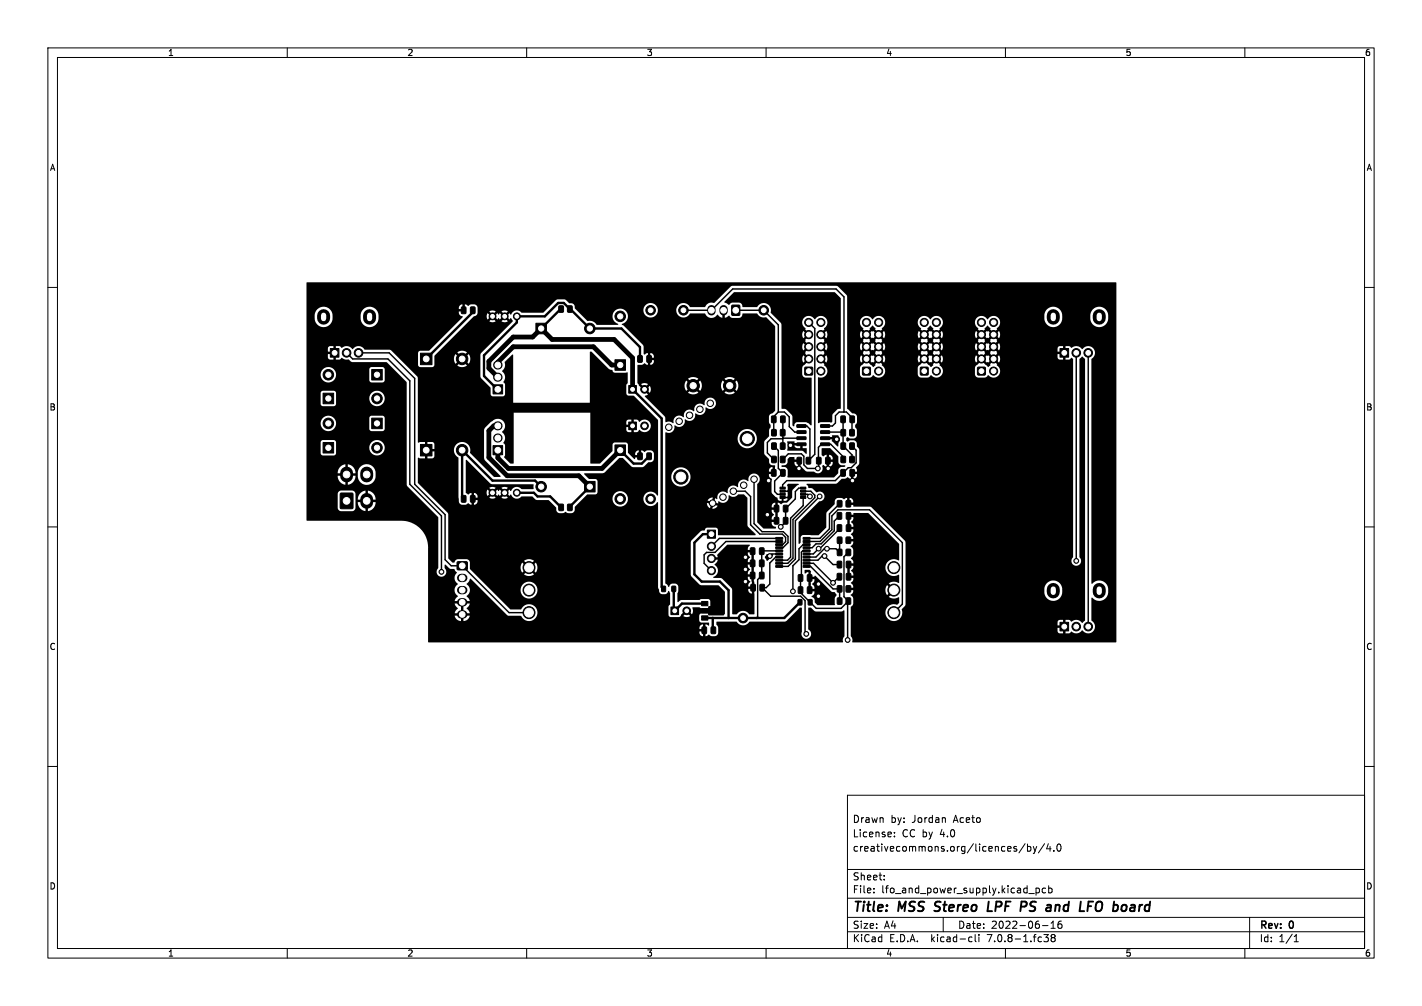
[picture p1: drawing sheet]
<svg xmlns="http://www.w3.org/2000/svg" width="297mm" height="210mm" viewBox="0 0 297 210" stroke-linecap="round" stroke-linejoin="round" font-family="sans-serif">
<defs><g id="words">
<g font-size="2.8">
<text x="178" y="190.9">Title:</text>
<text x="187.7" y="190.9">MSS</text>
<text x="196.1" y="190.9">Stereo</text>
<text x="207.9" y="190.9">LPF</text>
<text x="215.6" y="190.9">PS</text>
<text x="221.8" y="190.9">and</text>
<text x="229.6" y="190.9">LFO</text>
<text x="237.3" y="190.9">board</text>
</g>
<g font-size="2.1">
<text x="178" y="172">Drawn</text>
<text x="186" y="172">by:</text>
<text x="190.5" y="172">Jordan</text>
<text x="199.3" y="172">Aceto</text>
<text x="178" y="178">creativecommons.org/licences/by/4.0</text>
<text x="178" y="175">License:</text>
<text x="188.4" y="175">CC by</text>
<text x="196.5" y="175">4.0</text>
<text x="178" y="184">Sheet:</text>
<text x="178" y="186.7">File:</text>
<text x="184.1" y="186.7">lfo_and_power_supply.kicad_pcb</text>
<text x="178" y="196.9">KiCad</text>
<text x="178" y="194.1">Size:</text>
<text x="184.7" y="194.1">A4</text>
<text x="185.7" y="196.9">E.D.A.</text>
<text x="194.6" y="196.9">kicad-cli</text>
<text x="200" y="194.1">Date:</text>
<text x="206.5" y="196.9">7.0.8-1.fc38</text>
<text x="207" y="194.1">2022-06-16</text>
<text x="263" y="194.3">Rev:</text>
<text x="263" y="196.9">Id:</text>
<text x="267.1" y="196.9">1/1</text>
<text x="269.4" y="194.3">0</text>
</g>
<g font-size="1.8">
<text x="35" y="11.9">1</text>
<text x="85" y="11.9">2</text>
<text x="135" y="11.9">3</text>
<text x="185" y="11.9">4</text>
<text x="235" y="11.9">5</text>
<text x="285" y="11.9">6</text>
<text x="10.3" y="35.9">A</text>
<text x="285.4" y="35.9">A</text>
<text x="10.3" y="85.9">B</text>
<text x="285.3" y="85.9">B</text>
<text x="10.3" y="135.9">C</text>
<text x="285.3" y="135.9">C</text>
<text x="10.3" y="185.9">D</text>
<text x="285.3" y="185.9">D</text>
<text x="35" y="199.9">1</text>
<text x="85" y="199.9">2</text>
<text x="135" y="199.9">3</text>
<text x="185" y="199.9">4</text>
<text x="235" y="199.9">5</text>
<text x="285" y="199.9">6</text>
</g>
</g></defs>
<g fill="none" stroke="#000" stroke-width=".21">
<path d="M10 10h277v190h-277zM12 12h273v186h-273zM60 10v2M110 10v2M160 10v2M210 10v2M260 10v2M10 60h2M285 60h2M10 110h2M285 110h2M10 160h2"/>
<path d="M285 160h2M177 166h108v32h-108zM186.8 174.6v.1M186.8 173.8v.1M214.1 176.1l-1.3 2M214.6 176.2v1.5M214.6 176.8l.4-.1 .3 .3-.1 .6h-.6M215.8 176.7l.4 1M216.2 177.7l-.4 .5M216.5 176.7l-.3 1M218.2 176.1l-1.3 2M219 176.1l-.4 1.1h.9"/>
<path d="M219.3 176.7v1M220.1 177.6v.1M221 176.3l.1-.1a.8 .8 0 0 1 .5 .7 .8 .8 0 0 1-.5 .8 1 1 0 0 1-.1-1.4zM60 198v2M110 198v2M160 198v2M177 194.5h108M177 191.5h108M177 187.5h108M177 181.5h108M182.5 186.3v.1M182.5 185.5v.1"/>
<path d="M184.7 183.6v.1M184.7 182.8v.1M197 191.5v3M202.6 195.6l.4 .1M203 196.5l-.4 .1M203.7 195.1v1.3l.2 .2M204.5 195.1v.1M204.5 195.6v1M210 198v2M214.9 186.5h1.1M216.4 185.4v1.5M216.4 185.5l.4-.1 .3 .3-.1 .6h-.6"/>
<path d="M217.7 193.2h1.2M218 195.1h1l-.5 .6 .4 .1v.7l-.2 .1-.6-.1M218.4 185.5l-.4-.1-.3 .3 .1 .6h.6M219 185.5l.5-.1 .2 .3-.1 .6h-.6M219 184.9v1.5M219.5 193.8h.9M219.5 192.7l.5-.4v1.5M219.8 195.7l-.3 .3 .1 .5 .2 .1h.3l.3-.3-.1-.4-.2-.2M219.8 195.7l-.3-.2 .3-.4h.3l.3 .3-.3 .3M219.8 195.7h.3M221.7 192.3l-.5 .1a1.01 1.01 0 0 0 0 1.4l.5-.1 .1-.5-.3-.3h-.3l-.2 .3M260 198v2"/>
<path d="M261 191.5v6.5M270.3 196.6h.9M270.3 195.5l.4-.4v1.5"/>
</g>
<path d="M195.1 190.1l.3 .1M195.4 188.4v.6M206.5 188.2l-.2 2h.9M220.5 188.9l-.2 1.3M221.1 188.9l-.6 .2M227.4 188.2h.9M236.1 190.1l.6 .1M236.8 188.9l-.6 .1M236.8 189.4l-.7 .1" fill="none" stroke="#000" stroke-width=".4"/>
<g fill="#000" stroke="#000" stroke-width=".21">
<path d="M69 72.8h1.8v1.8h-1.8zM77.6 77.1h2.2v2.2h-2.2zM87.8 73.7h2.4v2.4h-2.4zM96.4 64.1l.7-.1 .2 .2v1l-.1 .3h-.6l-.2-.2zM98.3 64.1l.7-.1 .2 .2v1l-.1 .3h-.6l-.2-.2zM111.9 67.5h2.2v2.2h-2.2zM116.8 63.9l.7-.1 .2 .2v1l-.1 .2h-.7l-.2-.1zM118.6 63.9l.7-.1 .2 .2v1l-.1 .2h-.6l-.3-.1zM128.4 75.1h2.2v2.2h-2.2zM133.2 74.3l.7-.1 .3 .2v1l-.2 .2-.6 .1-.2-.2zM135.1 74.3l.7-.1 .3 .2v1l-.2 .2-.6 .1-.2-.2zM152.9 63.7h1.6v2.1h-1.6z"/>
<path d="M168.1 76.7h1.6v1.5h-1.6zM180.2 76.7h1.6v1.5h-1.6zM192.3 76.7h1.5v1.5h-1.5zM204.2 76.7h1.6v1.5h-1.6zM221.4 72.8h1.8v1.8h-1.8zM67.5 92.4h2.2v2.2h-2.2zM67.5 82.1h2.2v2.2h-2.2zM77.6 87.3h2.2v2.2h-2.2zM87.8 92.8h2.4v2.4h-2.4zM103 80.3h2v1.9h-2zM103 93h2v1.9h-2zM128.4 92.9h2.2v2.2h-2.2z"/>
<path d="M131.3 88.1h1.6v1.6h-1.6zM131.3 80.5h1.6v1.6h-1.6zM133.2 94.6l.7-.1 .3 .2v1l-.2 .3h-.6l-.2-.2zM135.1 94.6l.7-.1 .3 .2v1l-.2 .3h-.6l-.2-.2zM161.2 92.5l.7-.1 .2 .2 .1 1-.2 .2h-.6l-.2-.1zM161.2 98.1l.7-.1 .2 .1v1.1l-.1 .2h-.6l-.3-.1zM161.2 86.9l.7-.1 .2 .2v1l-.1 .2-.6 .1-.3-.2zM161.2 89.7l.7-.1 .2 .2 .1 1-.2 .2h-.6l-.2-.1zM161.2 95.3l.7-.1 .2 .2 .1 1-.2 .2h-.6l-.2-.1zM163 92.5l.7-.1 .3 .2v1l-.2 .2h-.6l-.2-.1zM163 89.7l.7-.1 .3 .2v1l-.2 .2h-.6l-.2-.1zM163 95.3l.7-.1 .3 .2v1l-.2 .2h-.6l-.2-.1z"/>
<path d="M163.1 98.1l.7-.1 .2 .1v1.1l-.1 .2h-.6l-.3-.1zM163.1 86.9l.7-.1 .2 .2v1l-.1 .2-.6 .1-.3-.2zM166.5 95.5l.7-.1 .2 .2v1l-.1 .3h-.6l-.2-.2zM166.5 92.5h1.8l.1 .5h-1.9zM166.5 91.2h1.8l.1 .5-1.9 .1zM166.5 89.9h1.8l.1 .5-1.9 .1zM166.5 88.7l1.8-.1 .1 .5-1.9 .1zM168.4 95.5l.7-.1 .2 .2v1l-.1 .3h-.6l-.2-.2zM170.6 95.5l.7-.1 .2 .2v1l-.1 .3h-.6l-.3-.2zM171.4 88.7l1.8-.1 .1 .5-1.8 .1zM171.4 89.9h1.8l.1 .5-1.8 .1zM171.4 91.2h1.8l.1 .5-1.8 .1z"/>
<path d="M171.4 92.5h1.8l.1 .5h-1.8zM172.5 95.5l.7-.1 .2 .2v1l-.1 .3h-.6l-.3-.2zM175.7 86.9l.6-.1 .3 .2v1l-.2 .2-.6 .1-.2-.2zM175.7 98.1l.6-.1 .3 .1v1.1l-.2 .2h-.6l-.2-.1zM175.7 95.3l.7-.1 .2 .2v1l-.1 .2h-.6l-.3-.1zM175.7 89.7l.7-.1 .2 .2v1l-.1 .2h-.6l-.3-.1zM175.7 92.5l.7-.1 .2 .2v1l-.1 .2h-.6l-.3-.1zM177.5 95.3l.7-.1 .2 .2 .1 1-.2 .2h-.6l-.2-.1zM177.5 89.7l.7-.1 .2 .2 .1 1-.2 .2h-.6l-.2-.1zM177.6 86.9l.6-.1 .3 .2v1l-.2 .2-.6 .1-.2-.2zM177.6 98.1l.6-.1 .3 .1v1.1l-.2 .2h-.6l-.2-.1zM177.5 92.5l.7-.1 .2 .2 .1 1-.2 .2h-.6l-.2-.1z"/>
<path d="M71.1 103h2.6v3.1h-2.6zM96.4 103.5l.7-.1 .2 .2v1l-.1 .2-.6 .1-.2-.2zM95.5 117.3h2.1v1.6h-2.1zM98.3 103.5l.7-.1 .2 .2v1l-.1 .2-.6 .1-.2-.2zM116.8 105.3l.7-.1 .2 .2v1l-.1 .2h-.7l-.2-.1zM118.6 105.3l.7-.1 .2 .2v1l-.1 .2h-.6l-.3-.1zM122.1 100.5h2.2v2.2h-2.2zM147.7 110.7h1.7v1.7h-1.7zM156.8 117l.6-.1 .3 .1v1.1l-.2 .2h-.6l-.2-.1zM156.8 114.4l.6-.1 .3 .2v1l-.2 .3h-.6l-.2-.2zM158.7 117l.6-.1 .3 .1v1.1l-.2 .2h-.6l-.2-.1zM158.7 114.4l.6-.1 .3 .2v1l-.2 .3h-.6l-.2-.2z"/>
<path d="M161.8 105.5l.6-.1 .3 .2v1l-.2 .3h-.6l-.2-.2zM161.8 108.1l.6-.1 .3 .1v1.1l-.2 .2h-.6l-.2-.1zM162 118.1l1.4-.1 .1 .4h-1.4zM162 117.4h1.4l.1 .3-1.4 .1zM162 116.8l1.4-.1 .1 .4h-1.4zM162 116.1h1.4l.1 .3-1.4 .1zM162 115.5l1.4-.1 .1 .4h-1.4zM162 114.8h1.4l.1 .3-1.4 .1zM162 114.2l1.4-.1 .1 .4h-1.4zM162 113.5h1.4l.1 .3-1.4 .1zM162 112.9l1.4-.1 .1 .4h-1.4zM162 112.2h1.4l.1 .3-1.4 .1z"/>
<path d="M162.9 103.6h1.1v.4h-1.1zM162.9 103h1.1v.4h-1.1zM162.9 102.3h1.1v.4h-1.1zM162.9 101.7h1.1v.4h-1.1zM163.7 105.5l.6-.1 .3 .2v1l-.2 .3h-.6l-.2-.2zM163.7 108.1l.6-.1 .3 .1v1.1l-.2 .2h-.6l-.2-.1zM167.2 101.7h1.1v.4h-1.1zM167.2 102.3h1.1v.4h-1.1zM167.2 103h1.1v.4h-1.1zM167.2 103.6h1.1v.4h-1.1zM167.8 112.2h1.3l.1 .3-1.4 .1zM167.8 112.9l1.3-.1 .1 .4h-1.4z"/>
<path d="M167.8 113.5h1.3l.1 .3-1.4 .1zM167.8 114.2l1.3-.1 .1 .4h-1.4zM167.8 114.8h1.3l.1 .3-1.4 .1zM167.8 115.5l1.3-.1 .1 .4h-1.4zM167.8 116.1h1.3l.1 .3-1.4 .1zM167.8 116.8l1.3-.1 .1 .4h-1.4zM167.8 117.4h1.3l.1 .3-1.4 .1zM167.8 118.1l1.3-.1 .1 .4h-1.4zM174.9 109.6l.7-.1 .2 .2v1l-.1 .2-.6 .1-.3-.2zM174.9 117.2l.7-.1 .2 .2v1l-.1 .3h-.6l-.3-.2zM174.9 107h.7l.2 .1v1.1l-.1 .2h-.6l-.3-.1zM174.9 119.7h.7l.2 .1v1.1l-.1 .2h-.6l-.3-.1z"/>
<path d="M174.9 112.1h.7l.3 .1v1l-.2 .3h-.6l-.2-.2zM174.9 104.5h.7l.3 .1v1l-.2 .2-.6 .1-.2-.2zM174.9 114.7l.7-.1 .3 .2v1l-.2 .2h-.6l-.2-.1zM176.7 112.1h.8l.2 .1v1l-.2 .3h-.6l-.2-.2zM176.7 104.5h.8l.2 .1v1l-.2 .2-.6 .1-.2-.2zM176.8 109.6l.7-.1 .2 .2v1l-.1 .2-.6 .1-.3-.2zM176.8 117.2l.7-.1 .2 .2v1l-.1 .3h-.6l-.3-.2zM176.8 107h.7l.2 .1v1.1l-.1 .2h-.6l-.3-.1zM176.8 119.7h.7l.2 .1v1.1l-.1 .2h-.6l-.3-.1zM176.7 114.7l.8-.1 .2 .2v1l-.2 .2h-.6l-.2-.1zM138.2 122.4l.6-.1 .2 .2v.8l-.1 .2-.7-.1zM140.1 126.7h1.6v1.6h-1.6z"/>
<path d="M140.4 122.4l.5-.1 .2 .2 .1 .8-.2 .2-.7-.1zM146.5 128.6h1.3v.9h-1.3zM146.5 125.6h1.3v.9h-1.3zM146.7 130.9l.6-.1 .3 .2v1l-.2 .3h-.6l-.2-.2zM148.6 130.9l.6-.1 .3 .2v1l-.2 .3h-.6l-.2-.2zM146.5 127.1h1.5v-.5h3.1v1.8h-3.1v-.4h-1.5zM156.8 119.5l.6-.1 .3 .2v1l-.2 .2-.6 .1-.2-.2zM156.9 122h.6l.3 .1v1.1l-.2 .2h-.6l-.2-.1zM158.7 119.5l.6-.1 .3 .2v1l-.2 .2-.6 .1-.2-.2zM158.8 122h.6l.3 .1v1.1l-.2 .2h-.6l-.2-.1zM166.7 125.2l.6-.1 .2 .2v.8l-.1 .2-.7-.1zM166.8 122.5h.6l.3 .1v1.1l-.2 .2h-.6l-.2-.1z"/>
<path d="M166.8 120l.6-.1 .3 .2v1l-.2 .3h-.6l-.2-.2zM168.7 122.5h.6l.3 .1v1.1l-.2 .2h-.6l-.2-.1zM168.7 120l.6-.1 .3 .2v1l-.2 .3h-.6l-.2-.2zM168.8 125.2l.6-.1 .2 .2v.8l-.1 .2-.7-.1zM174.9 122.3l.7-.1 .3 .2v1l-.2 .2h-.6l-.2-.1zM174.9 124.8h.7l.3 .1v1l-.2 .3h-.6l-.2-.2zM176.7 122.3l.8-.1 .2 .2v1l-.2 .2h-.6l-.2-.1zM176.7 124.8h.8l.2 .1v1l-.2 .3h-.6l-.2-.2zM221.4 129.9h1.8v1.8h-1.8z"/>
<circle cx="68.6" cy="78.2" r="1.1"/>
<circle cx="72.4" cy="73.7" r=".9"/>
<circle cx="74.9" cy="73.7" r=".9"/>
<circle cx="96.5" cy="74.9" r="1.2"/>
<circle cx="102.9" cy="66" r=".72"/>
<circle cx="105.4" cy="66" r=".72"/>
<circle cx="107.9" cy="66" r=".72"/>
<circle cx="123.2" cy="68.6" r="1.1"/>
<circle cx="129.5" cy="66" r="1.1"/>
<circle cx="135.9" cy="64.8" r="1"/>
<circle cx="142.7" cy="64.8" r="1"/>
<circle cx="159.5" cy="64.8" r="1"/>
<circle cx="168.9" cy="72.4" r=".85"/>
<circle cx="168.9" cy="69.8" r=".85"/>
<circle cx="168.9" cy="74.9" r=".85"/>
<circle cx="168.9" cy="67.3" r=".85"/>
<circle cx="171.4" cy="72.4" r=".85"/>
<circle cx="171.4" cy="69.8" r=".85"/>
<circle cx="171.4" cy="77.5" r=".85"/>
<circle cx="171.4" cy="67.3" r=".85"/>
<circle cx="171.4" cy="74.9" r=".85"/>
<circle cx="181" cy="69.8" r=".85"/>
<circle cx="181" cy="72.4" r=".85"/>
<circle cx="181" cy="74.9" r=".85"/>
<circle cx="181" cy="67.3" r=".85"/>
<circle cx="183.5" cy="74.9" r=".85"/>
<circle cx="183.5" cy="69.8" r=".85"/>
<circle cx="183.5" cy="67.3" r=".85"/>
<circle cx="183.5" cy="77.5" r=".85"/>
<circle cx="183.5" cy="72.4" r=".85"/>
<circle cx="193" cy="67.3" r=".85"/>
<circle cx="193" cy="74.9" r=".85"/>
<circle cx="193" cy="72.4" r=".85"/>
<circle cx="193" cy="69.8" r=".85"/>
<circle cx="195.6" cy="72.4" r=".85"/>
<circle cx="195.6" cy="69.8" r=".85"/>
<circle cx="195.6" cy="74.9" r=".85"/>
<circle cx="195.6" cy="67.3" r=".85"/>
<circle cx="195.6" cy="77.5" r=".85"/>
<circle cx="205" cy="72.4" r=".85"/>
<circle cx="205" cy="69.8" r=".85"/>
<circle cx="205" cy="74.9" r=".85"/>
<circle cx="205" cy="67.3" r=".85"/>
<circle cx="207.5" cy="72.4" r=".85"/>
<circle cx="207.5" cy="69.8" r=".85"/>
<circle cx="207.5" cy="77.5" r=".85"/>
<circle cx="207.5" cy="74.9" r=".85"/>
<circle cx="207.5" cy="67.3" r=".85"/>
<circle cx="224.8" cy="73.7" r=".9"/>
<circle cx="227.3" cy="73.7" r=".9"/>
<circle cx="68.6" cy="88.4" r="1.1"/>
<circle cx="78.7" cy="83.2" r="1.1"/>
<circle cx="78.7" cy="93.5" r="1.1"/>
<circle cx="96.5" cy="94" r="1.2"/>
<circle cx="134.6" cy="88.9" r=".8"/>
<circle cx="134.6" cy="81.3" r=".8"/>
<circle cx="139.7" cy="89.2" r=".67"/>
<circle cx="141.8" cy="87.9" r=".67"/>
<circle cx="142.2" cy="99.6" r="1.5"/>
<circle cx="144" cy="86.7" r=".67"/>
<circle cx="144.8" cy="80.5" r="1.3"/>
<circle cx="146.2" cy="85.4" r=".67"/>
<circle cx="148.3" cy="84.2" r=".67"/>
<circle cx="152.4" cy="80.5" r="1.3"/>
<circle cx="156.1" cy="91.6" r="1.5"/>
<circle cx="165.1" cy="93" r=".5"/>
<circle cx="166.9" cy="97.8" r=".5"/>
<circle cx="170.8" cy="97.8" r=".5"/>
<circle cx="173" cy="97.8" r=".5"/>
<circle cx="174.8" cy="91.7" r=".5"/>
<circle cx="92.2" cy="119.4" r=".5"/>
<circle cx="102.9" cy="102.9" r=".72"/>
<circle cx="105.4" cy="102.9" r=".72"/>
<circle cx="107.9" cy="102.9" r=".72"/>
<circle cx="110.5" cy="118.5" r="1.25"/>
<circle cx="113" cy="101.6" r="1.1"/>
<circle cx="129.5" cy="104.1" r="1.1"/>
<circle cx="135.9" cy="104.1" r="1"/>
<circle cx="148.6" cy="116.6" r=".85"/>
<circle cx="148.6" cy="114" r=".85"/>
<circle cx="148.6" cy="119.1" r=".85"/>
<circle cx="148.8" cy="105" r=".67"/>
<circle cx="151" cy="103.8" r=".67"/>
<circle cx="153.2" cy="102.5" r=".67"/>
<circle cx="155.3" cy="101.3" r=".67"/>
<circle cx="155.7" cy="118.9" r=".5"/>
<circle cx="155.7" cy="116.3" r=".5"/>
<circle cx="157.5" cy="100" r=".67"/>
<circle cx="160.3" cy="107.4" r=".5"/>
<circle cx="160.5" cy="100.3" r=".5"/>
<circle cx="160.8" cy="116.1" r=".5"/>
<circle cx="163.1" cy="110" r=".5"/>
<circle cx="169.2" cy="103.6" r=".5"/>
<circle cx="171" cy="114.5" r=".5"/>
<circle cx="171.2" cy="103.6" r=".5"/>
<circle cx="172.2" cy="116.1" r=".5"/>
<circle cx="172.7" cy="114.6" r=".5"/>
<circle cx="178.1" cy="100.3" r=".5"/>
<circle cx="186.7" cy="118.5" r="1.25"/>
<circle cx="224.8" cy="117.1" r=".5"/>
<circle cx="110.5" cy="123.2" r="1.25"/>
<circle cx="110.5" cy="127.9" r="1.25"/>
<circle cx="143.4" cy="127.5" r=".8"/>
<circle cx="155.2" cy="129" r="1"/>
<circle cx="155.7" cy="121.4" r=".5"/>
<circle cx="165.6" cy="123.4" r=".5"/>
<circle cx="168.4" cy="132.3" r=".5"/>
<circle cx="170.9" cy="124.5" r=".5"/>
<circle cx="170.9" cy="121.9" r=".5"/>
<circle cx="174" cy="121.7" r=".5"/>
<circle cx="177" cy="133.6" r=".5"/>
<circle cx="186.7" cy="123.2" r="1.25"/>
<circle cx="186.7" cy="127.9" r="1.25"/>
<circle cx="224.8" cy="130.8" r=".9"/>
<circle cx="227.3" cy="130.8" r=".9"/>
</g>
<path d="M67.6 65.9v.5M77.2 65.9v.5M220 65.9v.5M229.6 65.9v.5M72.4 98.8v.6M76.6 98.8v.6M76.6 104.3v.6M220 123.1v.5M229.6 123.1v.5" fill="none" stroke="#000" stroke-width="2.7"/>
<path d="M103.9 78.7h.1M103.9 76.2h.1M103.9 91.4h.1M103.9 88.9h.1" fill="none" stroke="#000" stroke-width="1.9"/>
<path d="M148.6 64.5v.5M151.1 64.5v.5M96.3 120.7h.5M96.3 123.2h.5M96.3 125.7h.5M96.3 128.3h.5" fill="none" stroke="#000" stroke-width="1.7"/>
<g fill="none" stroke="#000" stroke-width=".3">
<path d="M72.4 73.7l1.3 1.2h7.3l4.6 4.6v21.6l6.6 6.6v11.7M74.9 73.7h6.4l5.3 5.3v22.1l6.4 6.3v9.4l1.2 1.3h2.3l9.8 9.8h4.2M142.7 64.8h5.9l4.4-4.5h21.6l1.7 1.7-.1 24M153.7 64.8h5.8l3.1 3v18.2M168.9 67.3l1.3 1.3v26.2l-1.4 1.4M224.8 73.7v43.4M227.3 73.7v57.1M161.6 93.1l1 .9v3.8l.9 .9-1.7 1.7v2.2l.6 .6h1.1M162.6 86h1.2l1 1v2.1l1.2 1.1h1.4M162.6 86l-1 1v3.3M163.5 95.9l1.1-1.2h2.8l.5 .6v1.7l.7 .8h2.2l.2-.2-.1-4.2 .7-.7h1.9l2.6 2.7v.5M163.5 93.1h.1"/>
<path d="M163.5 87.5v5.6M166.9 96.2v1.6M167.4 88.9h1.1l.7 .7v6.3M167.4 91.5l-6.4 .1-.7 .8v2.1l1.3 1.4M167.4 92.7h-2.1l-.2 .3M172.3 88.9h1.6l.6-.6v-1.5l.8-.8h1.5l1.2 1.2v3.1M172.3 90.2h3.7l.1 .1M172.3 91.5h2.2l.3 .2M172.9 96.2l.1 1.6M176.1 87.5v5.6l1.9 1.8v1M178 93.1l.8 .9v2.6l-1 1h-.6l-2.7 2.7h-10.2l-.8 .9v.7M153.2 102.5h2.5l1.1 1.2v5.9l1.9 1.9h4.7l.7 .7v.9l-.6 .6h-.8"/>
<path d="M157.5 100v9.3l1.7 1.7h4.4l1 1v1.3l-1.1 1h-.8M162.7 115.6h-1.5l-.4 .5M162.7 113h-11.1l-2.2 2.3h-1.8l-.5 .5v1.8l1.5 1.5M162.7 116.3h-.7l-1.2 1.2v4.4l-.8 .8h-.8l1.8 1.8h6.2l.9 .9v6.7l.3 .2M162.7 115l-3.6 .1v5l-.9 .9v7.8l-.2 .2M162.7 112.4h-12.5l-1.6 1.6M163.5 102.5h1.3l.3 .4v.7l-.2 .2h-1.4M167.8 101.9h-1l-.7 .7v1.5l-2 2.1v2.8l-1 1M167.8 103.8v1.7l-2.7 2.7v8.1l-.6 .6h-1.8M167.8 102.5h1.5l.9 .9v.5l-4.6 4.5v8.1l-1.1 1.1h-1.8M167.8 103.2h.9l.5 .4M168.5 115h-.8l-.3 .3v5.2l-.2 .2v3l3.3 3.3h5.2l1.5-1.5-.9-.9v-8.4l.9-.9"/>
<path d="M168.5 118.2h.8l4.7 4.7h1.4v2.6M168.5 117.6h1.4l4.1 4.1 1.3-1.3M168.5 116.9h2.3l.9-.8h.5l1.8 1.8h1.3M168.5 113.7h-.8l-.8 .9v2.2l-1.3 1.3v5.3M168.5 113h2.8l2.4-2.4v-2.9l1.3-1.3h6.6l6.9 6.9v12.8l-1.8 1.8M168.5 113h.1M171.2 103.6l-5.1 5.1v8l-1.5 1.5h-1.9M175.3 110.2v.2l-4.1 4.1h-.2l-1.1 1.1h-1.4M175.3 107.7l-1.1 1.1v2l-2.7 2.7h-1.1l-.8 .8h-1.1M175.4 112.8v2.5l-.8-.7h-2.4l-1.8 1.7h-1.9M175.4 105.2l-2.2 2.1v3.1l-2 2h-2.7M177 125.6v8"/>
</g>
<g fill="none" stroke="#000" stroke-width=".5">
<path d="M98.7 64.8v.4l-9.7 9.7M117.2 64.5l-4.2 4.1M133.7 74.9v-2.4l-3.9-3.9h-6.6l-5.4-5.4h-1.2l-2.8 2.8h-5.9v1.3l-6.8 6.9v4.3l2.9 2.8M129.5 94l2.8 2.8h1.7l1.6-1.5M132.1 81.3l6.1 6.1v35.1l.4 .4M107.9 102.9h3.6l.8 .7h2.6l2.3 2.3M113 101.6l-1.2-1.3h-8.9l-6.4-6.3v9.8l.3 .3M123.2 101.6l-4.2 4.2v.1M148.6 111.5h-1.8l-1.8 1.8v6.6l1.6 1.5h3.8l1.8 1.8v5.8M140.7 122.9v4.4l.2 .2 1.5-1.5h4.8M147.2 131.5l-.1 .1M148.9 129v2.4l.1 .2"/>
<path d="M167.1 125.7l-3.3 3.3h-16.6"/>
</g>
<path d="M104 76.2v-.6l3.2-3.2h16.8l3.8 3.8h1.7M104 78.7l-1.9-1.8v-1.5l5.1-5h4.1l1.7-1.8 2.3 2.3h13l3.8 3.8v6.6M104 94v1.6l2.2 2.2h19.5l3.8-3.8M104 88.9h-.9l-1 1v5.6l3.8 3.8h15l2.3 2.3" fill="none" stroke="#000" stroke-width="1"/>
<path d="M64 59l169.1-.1 .1 75.2h-55.2a1.46 1.46 0 0 0-.3-1.3v-1h43.2l.4 .4h2l.5-.4 .7 .4a1.61 1.61 0 0 0 1.6-.6 1.44 1.44 0 0 0 2.3 .1 1.44 1.44 0 0 0-.5-2.2v-4.6l.3-.1a1.87 1.87 0 0 0 2 .5 1.87 1.87 0 0 0 1.3-1.6l-.1-1.2-.6-.9a2.01 2.01 0 0 0-2.8 .3l-.1-46.9a1.47 1.47 0 0 0 .4-2.3 1.47 1.47 0 0 0-2.3 .2l-.3-.3a1.41 1.41 0 0 0-1.7-.1l-.2 .1-.5-.3h-.8v2.8h.8l.5-.4 .3 .3v41.3l-.2 .4a1.02 1.02 0 0 0 .4 1.3 1.02 1.02 0 0 0 1.4-.4 1.02 1.02 0 0 0-.3-1.3v-41.3l.7-.6 .5 .6v54.5l-.5 .5-.5-.4a1.43 1.43 0 0 0-1.7 .2l-.6-.4h-.8v2.8h-.5v-1.1h-1.1v.7h-43.2v-1.3l44.3 .1v-1.2h-.7l-.3 .2-.1 .9h-43.2v-3.8l.5-.6v-1.1l-.2-.4-.3-.4 .4-.5 .1-.5-1.2-.1h7.9l.4 1.1 1-1-1-1.1-.4 1h-8l.1-.4h1.2l-.1-.5-.4-.5 .4-.4 .1-.4v-.2h-1.1l-.1-.2v-.4h1.2v-.5l-.5-.5 .5-.5v-.5h-.7v2h-.5v-2.4l1.2-.1v-.5l-.5-.5 .5-.7v-1.2l-.5-.6 .4-.5 .1-.6h-1.1l-.2-.1 .1-.4h1.2l-.1-.5-.4-.5 .5-.5v-.5h-1.2v-.5h1.2v-.6l-.5-.4 .5-.5v-.5h-.7v2h-.5v-2.5l1.2-.1 .2-.3h3l6.4 6.4v3.4l-.2 .1a1.77 1.77 0 0 0-2.7 1.6 1.77 1.77 0 0 0 2.8 1.4l.1 .1-.1 1.6a1.91 1.91 0 0 0-2.1 .1l1.4 1.4-1.4 1.4a1.96 1.96 0 0 0 2.2 .1v1.1l-.4 .4a1.79 1.79 0 0 0-2.5 1.6 1.79 1.79 0 0 0 2.4 1.8 1.79 1.79 0 0 0 1.2-1.6l-.2-.8 .8-1v-2.6h29l.2 .8 .4 .5a1.87 1.87 0 0 0 2 .4 1.87 1.87 0 0 0 1.2-1.6l-.1-1.2-.6-.9a1.87 1.87 0 0 0-2-.3 1.87 1.87 0 0 0-1.1 1.6v.7h-29l-.1-10.6-7.1-7.1-3.6-.1-.1-.4-1.3-.1v-.4h1.3v-.2a.74 .74 0 0 0-.8-.7v.9h-.5v-1l-.6 .3-.6-.3-1.1 .2-.2 .5-.1 .7-1.7 1.7-.1 3.1-1.6 1.6-3.4 .1-.3 .3v1.2l-.3 .2-.1-4.5 4.3-4.4a1.05 1.05 0 0 0 1-1.3 1.05 1.05 0 0 0-1.6-.5l-.8-.8-.8-.1-.4-.8 6.1-.1 1.2-1.1h.7l.6-.3 .5 .3h.7a.75 .75 0 0 0 .7-.7v-.2h-.8v.9h-.5l.1-1.4h1.2l-.2-.9 .7-.9v-2.9l-.5-.6v-.7l-.3-.4-1.1-.2-.6 .3-.3-.3 .1-.4 .2-.2 .5 .2h.9l.4-.2 .2-.5v-1.1l-.4-.5v-.5l.4-.5-.1-1.5-.3-.3-.6-.1-1.1-1v-7.2h2.7l.2 .5 .5 .2h1.4l.6-.5 .2 .1a1.35 1.35 0 0 0 2.2-.3h7l.2 .5 .5 .2h1.4l.6-.5 .1 .1a1.35 1.35 0 0 0 2.3-.3h6.8l.2 .4 .5 .3h1.4l.6-.5 .2 .1a1.39 1.39 0 0 0 2.1-.1 1.39 1.39 0 0 0-.4-2.1l.1-.2-.8-.7-.7 .7 .1 .3-.5 .3-1.4-1.3-1.3 1.2-.1 1.6h-6.8v-.1a1.48 1.48 0 0 0-.6-1.8l.1-.2-.7-.7-.8 .7 .1 .3-.5 .3-1.4-1.3-1.3 1.2v1.6h-7l.1-.1a1.48 1.48 0 0 0-.6-1.8l.1-.2-.8-.7-.7 .7v.3l-.5 .3-1.3-1.3-1.3 1.2-.1 1.6h-2.7v-3.2h2.7l.3 .8 .7-.8h.7l.8 .8 .2-.1 .1 .1 .7-.8h.8l.7 .8 .3-.8h6.8l.2 .8 .8-.8h.7l.8 .8 .1-.1 .2 .1 .7-.8h.7l.8 .8 .2-.8h6.7l.3 .8 .7-.8h.8l.7 .8 .2-.1 .1 .1 .8-.8h.7l.8 .8 .2-.5-.1-.6h12.1l.3 .4 .8 .1v-1.2h-1.1v.7h-12.1l-.2-.4-.7 .7h-.7l-.8-.7-.2 .1-.1-.1-.7 .7h-.8l-.7-.7-.3 .7h-6.7l-.2-.7-.8 .7h-.7l-.7-.7-.2 .1-.1-.1-.8 .7h-.7l-.8-.7-.2 .7h-6.8l-.3-.7-.7 .7h-.8l-.7-.7-.2 .1-.1-.1-.8 .7h-.7l-.7-.7-.3 .7h-2.7v-1.4h3.3l.1 .2-.1 .1 .8 .8 .7-.8-.1-.1 .1-.2h1.1l.1 .2-.1 .1 .7 .8 .8-.8-.1-.1 .1-.2h8l.1 .2-.1 .1 .7 .8 .8-.8-.1-.1 .1-.2h1l.1 .2-.1 .1 .8 .8 .7-.8-.1-.1 .1-.2h7.9l.1 .2-.1 .1 .8 .8 .7-.8-.1-.1 .1-.2h1.1l.1 .2-.1 .1 .7 .8 .8-.8-.1-.4h13.8v-1.1l-1 .1-.1 .3v.7h-12.7l-.7-.6-.7 .7h-1.1l-.7-.7-.8 .7h-7.9l-.7-.7-.8 .7h-1l-.8-.7-.7 .7h-8l-.8-.7-.7 .7h-1.1l-.7-.7-.8 .7h-3.3v-1.1h2.7l.3 .7 .7-.7h.7l.8 .7 .2-.1 .1 .1 .7-.7h.8l.7 .7 .3-.7h6.8l.2 .7 .8-.7h.7l.8 .7 .1-.1 .2 .1 .7-.7h.7l.8 .7 .2-.7h6.7l.3 .7 .7-.7h.8l.7 .7 .2-.1 .1 .1 .8-.7h.7l.8 .7a1.33 1.33 0 0 0 0-1.5l-.8 .8h-.7l-.8-.8-.2 .1-.1-.1-.7 .8h-.8l-.7-.8-.3 .8h-6.7l-.2-.8-.8 .8h-.7l-.7-.8-.2 .1-.1-.1-.8 .8h-.7l-.8-.8-.2 .8h-6.8l-.3-.8-.7 .8h-.8l-.7-.8-.2 .1-.1-.1-.8 .8h-.7l-.7-.8-.3 .8h-2.7v-1.4h3.3l.1 .1-.1 .2 .8 .7 .7-.7-.1-.2 .1-.1h1.1l.1 .1-.1 .2 .7 .7 .8-.7-.1-.2 .1-.1h8l.1 .1-.1 .2 .7 .7 .8-.7-.1-.2 .1-.1h1l.1 .1-.1 .2 .8 .7 .7-.7-.1-.2 .1-.1h7.9l.1 .1-.1 .2 .8 .7 .7-.7-.1-.2 .1-.1h1.1l.1 .1-.1 .2 .7 .7 .8-.7-.1-.2 .1-.1-.8-.8-.7 .8h-1.1l-.7-.8-.8 .8h-7.9l-.7-.8-.8 .8h-1l-.8-.8-.7 .8h-8l-.8-.8-.7 .8h-1.1l-.7-.8-.8 .8h-3.3v-1.2h2.7l.3 .8 .7-.7h.7l.8 .7 .2-.1 .1 .1 .7-.7h.8l.7 .7 .3-.8h6.8l.2 .8 .8-.7h.7l.8 .7 .1-.1 .2 .1 .7-.7h.7l.8 .7 .2-.8h6.7l.3 .8 .7-.7h.8l.7 .7 .2-.1 .1 .1 .8-.7h.7l.8 .7a1.33 1.33 0 0 0 0-1.5l-.8 .8h-.7l-.8-.8-.2 .1-.1-.1-.7 .8h-.8l-.7-.8-.3 .7h-6.7l-.2-.7-.8 .8h-.7l-.7-.8-.2 .1-.1-.1-.8 .8h-.7l-.8-.8-.2 .7h-6.8l-.3-.7-.7 .8h-.8l-.7-.8-.2 .1-.1-.1-.8 .8h-.7l-.7-.8-.3 .7h-2.7v-2.5h2.7a1.6 1.6 0 0 0 .7 1.3l-.1 .1 .8 .8 .7-.8-.1-.2 .7-.5 .6 .5-.1 .2 .7 .8 .8-.8-.1-.2 .5-.5 .2-.7h6.8a1.61 1.61 0 0 0 .7 1.3l-.1 .1 .7 .8 .8-.8-.1-.2 .6-.5 .6 .5-.1 .2 .8 .8 .7-.8v-.2l.4-.5 .2-.7h6.7a1.61 1.61 0 0 0 .7 1.3l-.1 .1 .8 .8 .7-.8v-.2l.6-.5 .6 .5-.1 .2 .7 .8 .8-.8-.1-.1 .2-.2a1.36 1.36 0 0 0 .2-1.9h9.5l.2 .7 .3 .5a1.87 1.87 0 0 0 2 .5 1.87 1.87 0 0 0 1.3-1.7h5.8l.2 .7 .3 .5a1.87 1.87 0 0 0 2 .5 1.87 1.87 0 0 0 1.3-1.7v-.7a1.87 1.87 0 0 0-1.9-1.8 1.87 1.87 0 0 0-1.9 1.8v.7h-5.8v-.7a1.87 1.87 0 0 0-1.9-1.8 1.87 1.87 0 0 0-1.9 1.8v.7h-9.5l-.3-.3a1.47 1.47 0 0 0-2.1 .5l-.5-.5a1.36 1.36 0 0 0-2.1 1.1h-6.7v-.2a1.42 1.42 0 0 0-1.1-1.1 1.42 1.42 0 0 0-1.5 .7l-.3-.4a1.36 1.36 0 0 0-1.5-.2 1.36 1.36 0 0 0-.8 1.2h-6.8v-.2a1.42 1.42 0 0 0-1.2-1.1 1.42 1.42 0 0 0-1.5 .7l-.3-.4a1.36 1.36 0 0 0-1.5-.2 1.36 1.36 0 0 0-.8 1.2h-2.7v-5.5l-1.8-1.9-.4-.2h-21.8l-.3 .1-3.5 3.5a1.54 1.54 0 0 0-1.9 .8h-3l-.2-.2a1.51 1.51 0 0 0-2.2-.3 1.51 1.51 0 0 0-.1 2.2 1.51 1.51 0 0 0 2.1 .1l.4-.5 3.1 .1a1.44 1.44 0 0 0 1.2 .9 1.44 1.44 0 0 0 1.4-.7l.5 .5 .5 .1v-1.7l.4-.1 .1 .1v1.7l.9-.4 .6 .5h1.6a1.06 1.06 0 0 0 .6-1h3l.3 .4a1.72 1.72 0 0 0 1.7 .5l1.8 1.8v17.6l-.5 .6-.5 .2-.3 .4v1.3l.3 .5 .1 .5-.4 .5v1.3l-1 1.2v2.4l1 1.3 .2 .9 .3 .3 .8 .2-.1 1.6-1.2 .1 .1 .5 .5 .5v2.9l.8 .8 .4 .2 .3 .6h.6v-.5l.2-.1 .2 .7h.4l.4-.4-.3-.3 .3-.3v-.8a.22 .22 0 0 1-.1-.2 .22 .22 0 0 1 .1-.3l-.1-1 .2-.3 2.2 .1-1.3 1.2-.1 1.6-1 1h-.7l-.6 .4-.7-.4v3.9l-.1 .2h-1.1v.2a.99 .99 0 0 0 .9 .9l-.1 .2h-2.5l-1.3-1.3v-.6l3.7 .1v-2.1h-.7v.6l.5 .5-.5 .4v.5h-3v-2.5h3.7v-1a.75 .75 0 0 0-.7 .7v.3h-3v-4.9a1.21 1.21 0 0 0-.4-2.1 1.21 1.21 0 0 0-1.5 1.5 1.31 1.31 0 0 0-1.5-.2 1.31 1.31 0 0 0-.7 1.5 1.31 1.31 0 0 0-1.5-.2 1.31 1.31 0 0 0-.6 1.4 1.31 1.31 0 0 0-1.6-.2 1.31 1.31 0 0 0-.6 1.5l-.4-.2-.2 .9 .8 .2 .1-.5 .5 .3a1.25 1.25 0 0 0 1.6-1.5h.1a1.26 1.26 0 0 0 1.9-.2h1.2l.7 .8v5.7l1.7 1.8v.2h-7.7l-.2-.1v-1.1l-.2-.3h-2.1l-.2 .1-.2 .4-.9 .2-1.8 1.8-.2 .5v6.7l.1 .5 1.9 1.7 3.7 .1 1.4 1.4v4.6h-3.1l-.3-.1-1.5-.1-.4 .3-.1 1.2 .2 .3 .2 .2 1.7 .1-.1 .5-.7-.3 .1 2.5 .6-.3 .7 .3h.7l.4-.3 .2-.3v-1.2l-.4-.6 .1-.6h4.1l.2 .1a1.51 1.51 0 0 0 2.3 .2l.3-.3h7.4l3-2.9 .4-.1 .1 .2v4.9a1.03 1.03 0 0 0 .6 1.4 1.03 1.03 0 0 0 1.3-.6 1.03 1.03 0 0 0-.6-1.4l.1-4.5 .5 .1 .7 .6 .4 .2h5.2l.6-.3v5.5a1.22 1.22 0 0 0-.3 1.2h-86.5l-.1-.1v-1.9h56.7a.74 .74 0 0 0 .7 .7v-1h-.7v.3h-56.7v-.8h57.4v-1a.75 .75 0 0 0-.7 .7v.3h-56.7v-2.8h5.6a1.35 1.35 0 0 0 1.3 1.1h.5a1.37 1.37 0 0 0 1.3-1.1h-1.3v1.1h-.5v-1.1h-6.9v-.5h8.7l-.2-.5-.5-.5 .5-.5 .2-.5h-1.3v2h-.5v-2h-1.3l.2 .5 .4 .5-.5 .5-.1 .5h-5.6v-13.7a5.6 5.6 0 0 0-5.6-5.6l-19.8-.1v-2.6h6.5l.2 .4 .4 .3h2.4l.5-.1 .2-.3v-1.4h.5a1.81 1.81 0 0 0 1.6 1.8h.5a1.83 1.83 0 0 0 1.6-1.9h-1.6v1.9h-.5v-1.9l-2.1 .1v-.6h4.2a1.81 1.81 0 0 0-1.6-1.9v1.9h-.5v-1.9a1.84 1.84 0 0 0-1.6 1.9h-.5v-1.3l-.4-.5-2.7-.1-.3 .2-.3 .4v3h-6.5v-6.6h6.5a1.81 1.81 0 0 0 1.6 1.8h.5a1.84 1.84 0 0 0 1.6-1.8h.5l.2 .7 .3 .5a1.86 1.86 0 0 0 2 .5 1.86 1.86 0 0 0 1.2-1.6v-1.3l-.4-.7a1.86 1.86 0 0 0-2-.5 1.86 1.86 0 0 0-1.3 1.7v.7l-2.1-.1v1.9h-.5v-1.9l-8.1 .1v-.6h10.2a1.81 1.81 0 0 0-1.6-1.9v1.9h-.5v-1.9a1.84 1.84 0 0 0-1.6 1.9h-6.5v-4.2h3l.4 .5h2.3l.5-.4v-1.2h6.9a1.61 1.61 0 0 0 2.4 1.4 1.61 1.61 0 0 0 .2-2.7 1.61 1.61 0 0 0-2.6 1v.3h-6.9v-1.2l-.3-.4h-2.5l-.4 .4v2.3h-3v-6.2h3a1.61 1.61 0 0 0 1 1.5 1.61 1.61 0 0 0 1.7-.4h7.4l.4 .5h2.5l.3-.4v-2.4l-.3-.4h-2.6l-.3 .4v2.3h-7.4a1.61 1.61 0 0 0-.5-2.6 1.61 1.61 0 0 0-2.2 1.5h-3v-4.1h3l.4 .5h2.3l.5-.4v-1.2h6.9a1.61 1.61 0 0 0 2.4 1.4 1.61 1.61 0 0 0 .2-2.7 1.61 1.61 0 0 0-2.6 1v.3h-6.9v-1.2l-.3-.4h-2.5l-.4 .4v2.3h-3v-6.1h3a1.62 1.62 0 0 0 1 1.5 1.62 1.62 0 0 0 1.7-.3h7.4l.4 .4h2.5l.3-.4v-2.4l-.3-.4-2.6 .1-.3 .4v2.3h-7.4a1.61 1.61 0 0 0-.5-2.7 1.61 1.61 0 0 0-2.2 1.5h-3v-3.6h4.5l.1 .3 .3 .2h2l.5-.4 .6 .3h.8l.8 .6h7.1l4.2 4.1v21.5l.2 .3 6.4 6.5v10.6l-.2 .4a1.03 1.03 0 0 0 .5 1.3 1.03 1.03 0 0 0 1.3-.4 1.03 1.03 0 0 0-.2-1.3v-.6l.1-.2 .9 .9 1 .1 .5 .7-.3 .4a1.51 1.51 0 0 0 .5 2l-.5 .6a1.5 1.5 0 0 0 .5 2l-.5 .5-.1 .5h3.1l-.6-1.1a1.45 1.45 0 0 0-.1-2.5l.5-.5 .2-.6h.2l7.7 7.7h2.8l1 1 .7 .2 .6-.1a1.76 1.76 0 0 0 1.2-1.6 1.81 1.81 0 0 0-1.5-1.8 1.81 1.81 0 0 0-2 1h-2.2l-4.1-4.1h6.2a1.76 1.76 0 0 0 1.8 1.9l.3-.1a1.76 1.76 0 0 0 1.5-1.7 1.76 1.76 0 0 0-1.8-1.8 1.76 1.76 0 0 0-1.8 1.7h-6.2l-3.2-3.2h10.2a1.71 1.71 0 0 0 2 0l-1-1-1.1 1h-10.1l-1.1-1.1-.1-.4h10.6l.4 1.1 1-1h.8l1 1a1.7 1.7 0 0 0 0-2l-1 1h-.8l-1-1.1-.4 1h-10.6l-.1-1.3h11.4l1.1 1 1-1a1.73 1.73 0 0 0-2.1 0h-11.4l-.5-.4h-1.9l-.4 .2-.3 .5-.3 .1-.9-.9-.1-9.4-6.3-6.4v-5.2l3 .1 .4-.4v-1.1h-1.4v1.5h-.5v-1.8h6l.3 1 .7 .7v8.2l.1 1.1 .5 .5h.8l.6-.4 .5 .4h.7a.75 .75 0 0 0 .7-.7v-.3h-.7v1h-.5v-1.5h3.7a1.19 1.19 0 0 0 1.3 0h1.2a1.19 1.19 0 0 0 1.4 0l-.7-.7-.7 .7h-1.2l-.6-.7-.7 .7h-3.7h1.2v-.3a.74 .74 0 0 0-.7-.7v1h-.5v-1l-.7 .3-.5-.3h4.3l.2 .6 .7-.6h.7l.7 .6 .2-.3 .3 .3 .6-.6-.6-.7-.3 .3-.2-.3-.7 .7h-.7l-.7-.7-.2 .7h-4.3v-1.1h4.9l.7 .7 .6-.7h1.2l.7 .7 .7-.6a1.14 1.14 0 0 0-1.4-.1h-1.2a1.19 1.19 0 0 0-1.3 0h-4.9l.1-5.8 5.2 5 8.9 .2-.1 .9h-2.5a1.32 1.32 0 0 0-2.2 .4l-.3-.3-.6 .7 .6 .6 .3-.3a1.3 1.3 0 0 0 2.3 .4h2.1l1.1 .8h2.4l1.5 1.5 .2 .9 .6 .3h.7l.5-.3 .5 .3h1l.4-.4 .1-.9 1.6-1.7h6.2a1.61 1.61 0 0 0 2.4 1.5 1.61 1.61 0 0 0 .2-2.8 1.61 1.61 0 0 0-2.6 1.1v.2h-6.2l1-.9h1.7l.4-.5-.1-2.4-.3-.3h-1.4l-1-1.1 4.1-.2 3.3-3.1h.7l1.7 1.7 .5 .2h1.9l1.2-1h.6l.4-.3 .2-.4v-1.2l-.2-.3-.4-.3h-.8l-.6 .4-.7-.4v1.4l-1.2 .1-.1 .3-1-.8h1.8v-1a.75 .75 0 0 0-.7 .7v.3h-1.1l-.4-.4-.1-1.8-.2-.4h-2.6l-.4 .4v1.4l-2.6 2.5-2 .1v-7.1h7.5l.4 .5h1.8l.6-.5a1.34 1.34 0 0 0 2 .1 1.34 1.34 0 0 0-.2-2 1.34 1.34 0 0 0-1.9 .3l-.3-.5h-.8v2.6h-.5v-1h-1.1v.5h-7.5v-1.1h8.5l.1-1-.9 .1-.2 .9h-7.5v-2.4h-16l-.1 10.6h-.6l-1.3-1.4 .2-.4v-2l-.4-.5a1.62 1.62 0 0 0-.2-2.4l.5-.6 .1-.6a1.52 1.52 0 0 0-1-1.4 1.52 1.52 0 0 0-1.6 .4l-1.5 1.3-.3 .5v6l.3 .5 3.1 3.2v.1h-1.4l-4.9-4.9-.1-1.1a1.71 1.71 0 0 0-1.8-1.2 1.71 1.71 0 0 0-1.5 1.6h-6v-.2h1.9v-1l-.1-.3-.3-.1h-1v1.4h-.5v-1.4l-1.5 .1v-13.3l-.3-.6h13.3l.2 .5 1.9 1.9 .1 1.4 .1 .3 .3 .1h2.2l.4-.4v-2.1l-.4-.4 .4-1.2-.2-.6-.4-.6 .5-.8v-1l1.7-1.6 .1 10.1h16v-10.6l.3-.1 3.5 3.5 .9 .3 .3 .6h2.9v2.1l-.3 .5 .1 1.9 .3 .3h1.2l5 5.1v15.7h-.2l-.1-.1a1.51 1.51 0 0 0-1.8-.6 1.51 1.51 0 0 0-.9 1.7v.1a1.53 1.53 0 0 0 1.3 1.1 1.53 1.53 0 0 0 1.6-.8l.1 .1 .1 17.8 .2 .9 .4 .4h1l.5-.7 .4 .5v2.3l-.4 .6v1.7l.2 .3 .3 .1h1.7l.4-.2h.5a1.24 1.24 0 0 0 1.4 0l-.7-.7-.7 .7h-.5l.1-.3 1.1-1.1 1.1 1a1.59 1.59 0 0 0 .1-1.4l3.5 .1 .2-.3v-1.3l-.4-.3-1.5 .1-.3 .1h-3.6l-.9 .5-.1-1.8 .2-.4v-1l-.2-.4-.4-.3h-.7l-.3 .2-.5 .5-.6-.7v-15.6h9.8a1.11 1.11 0 0 0 1.1-.6l-.9-.2-.2 .8h-9.8v-1.2h8.6l.2 .6 .5 .5 .2-.9-.8-.2h-8.7v-.5h8.8l.9 .2 .2-.8-.6 .1-.5 .5h-8.8v-5h1.2l.3 1.1 .9 .8a2 2 0 0 0 2.3-.5l.3-.5a2 2 0 0 0-.1-2l17.4 .1v-1a.75 .75 0 0 0-.7 .7v.2h-16.7a2 2 0 0 0-1.8-.8h-.1a2 2 0 0 0-1.8 1.9h-1.2v-8h15.1v.4a1.99 1.99 0 0 0 1 1.4l.1 .1a2.01 2.01 0 0 0 2.8-1.2 2.01 2.01 0 0 0-1.6-2.6 2.01 2.01 0 0 0-2.3 1.9h-15.1v-1.3a1.28 1.28 0 0 0 1.4-.1 1.28 1.28 0 0 0 .5-1.3h.1a1.23 1.23 0 0 0 1.5 .1 1.23 1.23 0 0 0 .5-1.3l.5 .1a1.24 1.24 0 0 0 1.3-.1 1.24 1.24 0 0 0 .4-1.3h.1a1.23 1.23 0 0 0 1.5 .1 1.23 1.23 0 0 0 .6-1.3l.1-.1a1.2 1.2 0 0 0 1.9-.4 1.2 1.2 0 0 0-1-1.6 1.2 1.2 0 0 0-1.2 1.5l-.1 .1a1.26 1.26 0 0 0-1.5-.2 1.26 1.26 0 0 0-.6 1.4 1.31 1.31 0 0 0-1.6-.1 1.31 1.31 0 0 0-.6 1.4 1.31 1.31 0 0 0-1.5-.2 1.31 1.31 0 0 0-.6 1.4 2.03 2.03 0 0 0-1.7-.2l-.2-1.2-4.1-4.1v-.2l.6-.2-1-1.1h.7l.7 .7h8a1.78 1.78 0 0 0 2.2 0h5.4a1.76 1.76 0 0 0 2.2 0l-1.1-1.1-1.1 1.1h-5.4l-1.1-1.1-1.1 1.1-7.9-.1a1.22 1.22 0 0 0-.1-1.3l-.7 .7h-.7l-.9-.8-.1-.3h.6l.7 .7 .5-.4h7.9l.3 1.1 1.1-1.1h.7l1.1 1.1 .4-1.1h4l.4 1.1 1-1.1h.8l1 1.1a1.75 1.75 0 0 0 0-2.2l-1 1.1h-.8l-1-1.1-.4 1.1h-4l-.4-1.1-1.1 1.1h-.7l-1.1-1.1-.3 1.1h-7.9l.2-.3a1.22 1.22 0 0 0-1.4 0h-.6l-.2-.2v-.9h10.6l1.1 1.1 1.1-1.1h5.4l1.1 1.1 1.1-1.1a1.78 1.78 0 0 0-2.2 0h-5.4a1.79 1.79 0 0 0-2.2 0h-10.6v-2.9h1l.6-.4 .5 .4h.6a.75 .75 0 0 0 .8-.7v-.3h-.8v.9h-.5v-1.4h1.3v-.3a.74 .74 0 0 0-.8-.7v1h-.5v-1l-.8 .3-.1-1.7-.1-.3-4.2-4.1a.17 .17 0 0 1-.2-.1 .17 .17 0 0 1 .2-.2 1.61 1.61 0 0 0 .4-2.8h3.9l.1 .4 .3 .6a1.51 1.51 0 0 0 2.1 .1l.1-.1a1.51 1.51 0 0 0-.3-2.3 1.51 1.51 0 0 0-2.2 .8l-.1 .5-3.9-.1a1.65 1.65 0 0 0-2.4 .7 1.65 1.65 0 0 0 1 2.3l-.1 .1h-4.3a1.91 1.91 0 0 0-2-.8l-2.6-2.6-.1-.7-.2-.2-.9-.2-.7-.7-.4-.1h-1.3l-.4 .1-2.6 2.7h-4.6a1.32 1.32 0 0 0-2.2 .4l-.3-.3-.6 .6 .6 .7 .3-.3 .4 .7-6.7 6.7-.1 4.7h-13.3l-2.3-2.3h2.6l.2 .3 .3 .1h2.5l.4-.3h4.8a1.65 1.65 0 0 0 2 0l-1-1-1 1h-4.8v-1.4h4.1l.3 1 1.1-1h.7l1 1a1.65 1.65 0 0 0 0-2l-1 1h-.7l-1.1-1-.3 1h-4.1v-.6l.7-.7h4.1l1 1 1-1a1.68 1.68 0 0 0-2 0h-4.1l6.5-6.5h4.3a1.2 1.2 0 0 0 1.3 0h1.3a1.16 1.16 0 0 0 1.3 0l-.7-.7-.7 .7h-1.2l-.6-.7-.7 .7h-4.3l1.1-1.1h2.6l.2 .7 .7-.7h.7l.7 .7 .2-.3 .3 .3 .6-.7-.6-.6-.3 .3-.2-.3-.7 .6h-.7l-.7-.6-.2 .6h-2.6l.6-.3 .1-.7h2.5l.7 .7 .6-.7h1.2l.7 .7 .7-.7a1.19 1.19 0 0 0-1.4 0h-1.2a1.2 1.2 0 0 0-1.3 0h-2.5v-.9l-.4-.5-1-.1-.5 .4-.7-.4v1.5h-1.2l-.1 .3a.75 .75 0 0 0 .7 .7l.1 .2-6.9 7h-1.9l-.3 .2-.2 .3v2.5h-2.6l-3.2-3.2h-5.3l-.5-.5a1.52 1.52 0 0 0-2.1 .4l-.3-.3a1.41 1.41 0 0 0-1.7-.1l-.3 .1-.4-.3h-.8v2.7h-.5v-1.1h-1.1v.7h-4.5v-1.2h5.6v-1.1h-.7l-.3 .1-.1 1h-4.5v-6.9h1.7l.2 .7 .3 .5a1.87 1.87 0 0 0 2 .5 1.87 1.87 0 0 0 1.3-1.7h5.8l.2 .7 .3 .5a1.87 1.87 0 0 0 2 .5 1.87 1.87 0 0 0 1.3-1.7l-.1-1.1-.6-.9h18.2v-1a.75 .75 0 0 0-.8 .7v.3l-17.4-.1a1.87 1.87 0 0 0-2-.2 1.87 1.87 0 0 0-1.1 1.6v.7h-5.8v-.7a1.87 1.87 0 0 0-1.9-1.8 1.87 1.87 0 0 0-1.9 1.8v.7h-1.7zM151.3 63l2.1-2h21l1.2 1.3v22.9l-.7 .3-.9 .9-.2 1.6-.2 .2-2.2-.1-.4 .2-.2-.1v-9.3l.3-.1a1.4 1.4 0 0 0 1.6-.9 1.4 1.4 0 0 0-.6-1.7l.1-.2-1.1-1.1h.7l.8 .8a1.33 1.33 0 0 0 0-1.5l-.8 .7h-.7l1.1-1.1-.1-.1 .1-.2-1.1-1.1h.7l.8 .7a1.32 1.32 0 0 0 0-1.5l-.8 .8h-.7l1.1-1.1-.1-.2 .1-.1-1.1-1.1h.7l.8 .7a1.33 1.33 0 0 0 0-1.5l-.8 .8h-.7l1.1-1.2v-.2a1.39 1.39 0 0 0 .1-2.2 1.39 1.39 0 0 0-2.1 .4l-.4-.4a1.39 1.39 0 0 0-2 .3 1.39 1.39 0 0 0 .5 2l-.1 .1 1 1.1-1 1.2 .1 .1-.1 .2 1 1.1-1 1.1 .1 .2-.1 .1 1 1.2-1.6 1.5v1.6l.1 .4 .3 .3h1.4l.1 .2v9.7l-.2 .1-.4-.4-.6-.3h-1.8l-.5 .3-.2 .6-.3-.2v-1.9l-.1-.3-1.2-1.2-1-.2v-10.3h4.3l.3 .8 .7-.8-.7-.7-.3 .7h-4.3v-2.5h4.3l.3 .7 .7-.7-.7-.8-.3 .8h-4.3v-2.6h4.3l.3 .8 .7-.8-.7-.7-.3 .7h-4.3l-.1-2.3-2.1-2.2a1.56 1.56 0 0 0-1-1.9 1.56 1.56 0 0 0-1.9 .7h-3a.93 .93 0 0 0-.7-.9h-1.5l-.7 .5-.9-.5zM164.4 92.2l1.5-.1v.4h1.7v1l.9 .1v1.1h-.2l-.8-.6h-3v-1.1h1.4l.3 .4 .3 .2 .6-.1v-.5h-2.6zM164.5 95.8l.4-.4h.9l.1 .5h1.2l.1 1.5 1.2 1h1.6a1.09 1.09 0 0 0 1.4 .2 1.09 1.09 0 0 0 .4-1.4l.2-.1 .5 .3h.7a.75 .75 0 0 0 .7-.7v-.3h-.7v1h-.5v-1.5h1.2v-.3a.74 .74 0 0 0-.7-.7v1h-.5l-.1-1-.6 .4-.4-.3v-1.4h1.8l1.7 1.6v1.3l.2 .3 .4 .3 .9 .1-.2 .3h-.7l-.5 .3-.1 1-.9 .9h-9.7v-1.8l-.4-.4h-.8l-.1-.3 .9-.1 .3-.4h1.5a.74 .74 0 0 0 .8 .7v-1h-.8v.3h-1.5zM172.1 91.3l1.7-.1 .1-.3h1.2l.3 .6-.3 1.7h-.2l-1.2-1.1 .1-.4h-1.6zM148.4 116.4l1.5-.1-.1-.5 2.1-2.1h4.6l.1 .1-.3 .5-.1 .5 1.2 .1 .2 13.2-.1 .1h-1a1.54 1.54 0 0 0-2.6 0h-.8l-.2-.1v-4.9h3.4a.74 .74 0 0 0 .7 .7v-1h-.7v.3h-3.4l-.1-.5-1.9-1.8-.4-.2h5.7l.1 .4 .4 .3-.4 .5v.5h.7l-.1-2h-.7v.3h-7.1l-.1-.2 .7-.6h7.2v-2h-.7l.1 .5 .4 .5-.4 .4-.1 .6-6.4-.1a1.39 1.39 0 0 0-.5-1.9l.4-.6h7.2v-2h-.7l.1 .6 .4 .4-.4 .5-.1 .5h-6.5l.2-.5h-1.4zM160.1 115.7l1.3-.1 .1 .2-1.2 1.3-.5-.7zM168.1 119h1l.3 .3v1.1h.7v-.2h.2l3.3 3.3 .8 .2 .3 .6-.3 .6v1.4h-3.6l-.6-.5-.1-.8-.6-.5 .5-.5 .1-.6h-1.1l-.2-.1v-.4h1.3l-.1-.5-.4-.5 .4-.5 .1-.5h-.7v2h-.6v-3.5l-.7 .3z" fill="#000"/>
<g fill="#fff" stroke="#fff" stroke-width=".21">
<circle cx="171" cy="114.5" r=".25"/>
<circle cx="92.2" cy="119.4" r=".25"/>
<circle cx="165.1" cy="93" r=".25"/>
<circle cx="170.9" cy="124.5" r=".25"/>
<circle cx="155.7" cy="118.9" r=".25"/>
<circle cx="174.8" cy="91.7" r=".25"/>
<circle cx="173" cy="97.8" r=".25"/>
<circle cx="160.5" cy="100.3" r=".25"/>
<circle cx="160.8" cy="116.1" r=".25"/>
<circle cx="160.3" cy="107.4" r=".25"/>
<circle cx="166.9" cy="97.8" r=".25"/>
<circle cx="155.7" cy="116.3" r=".25"/>
<circle cx="155.7" cy="121.4" r=".25"/>
<circle cx="170.9" cy="121.9" r=".25"/>
<circle cx="178.1" cy="100.3" r=".25"/>
<circle cx="224.8" cy="117.1" r=".25"/>
<circle cx="174" cy="121.7" r=".25"/>
<circle cx="168.4" cy="132.3" r=".25"/>
<circle cx="172.2" cy="116.1" r=".25"/>
<circle cx="170.8" cy="97.8" r=".25"/>
<circle cx="163.1" cy="110" r=".25"/>
<circle cx="177" cy="133.6" r=".25"/>
<circle cx="172.7" cy="114.6" r=".25"/>
<circle cx="165.6" cy="123.4" r=".25"/>
<circle cx="169.2" cy="103.6" r=".25"/>
<circle cx="171.2" cy="103.6" r=".25"/>
<circle cx="156.1" cy="91.6" r="1"/>
<circle cx="142.2" cy="99.6" r="1"/>
<circle cx="139.7" cy="89.2" r=".45"/>
<circle cx="141.9" cy="87.9" r=".45"/>
<circle cx="144" cy="86.7" r=".45"/>
<circle cx="146.2" cy="85.4" r=".45"/>
<circle cx="148.3" cy="84.2" r=".45"/>
<circle cx="157.5" cy="100" r=".45"/>
<circle cx="155.3" cy="101.3" r=".45"/>
<circle cx="153.2" cy="102.5" r=".45"/>
<circle cx="151" cy="103.8" r=".45"/>
<circle cx="148.8" cy="105" r=".45"/>
<circle cx="186.7" cy="118.5" r=".92"/>
<circle cx="186.7" cy="123.2" r=".92"/>
<circle cx="186.7" cy="127.9" r=".92"/>
<circle cx="222.3" cy="130.8" r=".5"/>
<circle cx="224.8" cy="130.8" r=".5"/>
<circle cx="227.3" cy="130.8" r=".5"/>
<circle cx="110.5" cy="118.5" r=".92"/>
<circle cx="110.5" cy="123.2" r=".92"/>
<circle cx="110.5" cy="127.9" r=".92"/>
<circle cx="222.3" cy="73.7" r=".5"/>
<circle cx="224.8" cy="73.7" r=".5"/>
<circle cx="227.3" cy="73.7" r=".5"/>
<circle cx="69.9" cy="73.7" r=".5"/>
<circle cx="72.4" cy="73.7" r=".5"/>
<circle cx="74.9" cy="73.7" r=".5"/>
<circle cx="78.7" cy="78.2" r=".55"/>
<circle cx="68.6" cy="78.2" r=".55"/>
<circle cx="78.7" cy="88.4" r=".55"/>
<circle cx="68.6" cy="88.4" r=".55"/>
<circle cx="132.1" cy="88.9" r=".4"/>
<circle cx="134.6" cy="88.9" r=".4"/>
<circle cx="205" cy="77.5" r=".5"/>
<circle cx="207.5" cy="77.5" r=".5"/>
<circle cx="205" cy="74.9" r=".5"/>
<circle cx="207.5" cy="74.9" r=".5"/>
<circle cx="205" cy="72.4" r=".5"/>
<circle cx="207.5" cy="72.4" r=".5"/>
<circle cx="205" cy="69.9" r=".5"/>
<circle cx="207.5" cy="69.9" r=".5"/>
<circle cx="205" cy="67.3" r=".5"/>
<circle cx="207.5" cy="67.3" r=".5"/>
<circle cx="68.6" cy="93.5" r=".55"/>
<circle cx="78.7" cy="93.5" r=".55"/>
<circle cx="135.9" cy="64.8" r=".5"/>
<circle cx="181" cy="77.5" r=".5"/>
<circle cx="183.5" cy="77.5" r=".5"/>
<circle cx="181" cy="74.9" r=".5"/>
<circle cx="183.5" cy="74.9" r=".5"/>
<circle cx="181" cy="72.4" r=".5"/>
<circle cx="183.5" cy="72.4" r=".5"/>
<circle cx="181" cy="69.9" r=".5"/>
<circle cx="183.5" cy="69.9" r=".5"/>
<circle cx="181" cy="67.3" r=".5"/>
<circle cx="183.5" cy="67.3" r=".5"/>
<circle cx="119.8" cy="78.7" r="1.75"/>
<circle cx="104" cy="81.3" r=".6"/>
<circle cx="104" cy="78.7" r=".6"/>
<circle cx="104" cy="76.2" r=".6"/>
<circle cx="159.5" cy="64.8" r=".5"/>
<circle cx="68.6" cy="83.2" r=".55"/>
<circle cx="78.7" cy="83.2" r=".55"/>
<circle cx="140.9" cy="127.5" r=".4"/>
<circle cx="143.4" cy="127.5" r=".4"/>
<circle cx="119.8" cy="91.4" r="1.75"/>
<circle cx="104" cy="94" r=".6"/>
<circle cx="104" cy="91.4" r=".6"/>
<circle cx="104" cy="88.9" r=".6"/>
<circle cx="168.9" cy="77.5" r=".5"/>
<circle cx="171.4" cy="77.5" r=".5"/>
<circle cx="168.9" cy="74.9" r=".5"/>
<circle cx="171.4" cy="74.9" r=".5"/>
<circle cx="168.9" cy="72.4" r=".5"/>
<circle cx="171.4" cy="72.4" r=".5"/>
<circle cx="168.9" cy="69.9" r=".5"/>
<circle cx="171.4" cy="69.9" r=".5"/>
<circle cx="168.9" cy="67.3" r=".5"/>
<circle cx="171.4" cy="67.3" r=".5"/>
<circle cx="148.6" cy="111.5" r=".5"/>
<circle cx="148.6" cy="114" r=".5"/>
<circle cx="148.6" cy="116.6" r=".5"/>
<circle cx="148.6" cy="119.1" r=".5"/>
<circle cx="113" cy="68.6" r=".55"/>
<circle cx="123.2" cy="68.6" r=".55"/>
<circle cx="135.9" cy="104.1" r=".5"/>
<circle cx="89" cy="74.9" r=".6"/>
<circle cx="96.5" cy="74.9" r=".6"/>
<circle cx="155.2" cy="129" r=".5"/>
<circle cx="132.1" cy="81.3" r=".4"/>
<circle cx="134.6" cy="81.3" r=".4"/>
<circle cx="129.5" cy="94" r=".55"/>
<circle cx="129.5" cy="104.1" r=".55"/>
<circle cx="129.5" cy="76.2" r=".55"/>
<circle cx="129.5" cy="66" r=".55"/>
<circle cx="72.4" cy="104.6" r=".7"/>
<circle cx="76.6" cy="104.6" r=".7"/>
<circle cx="72.4" cy="99.1" r=".7"/>
<circle cx="76.6" cy="99.1" r=".7"/>
<circle cx="144.8" cy="80.5" r=".65"/>
<circle cx="152.4" cy="80.5" r=".65"/>
<circle cx="142.7" cy="64.8" r=".5"/>
<circle cx="89" cy="94" r=".6"/>
<circle cx="96.5" cy="94" r=".6"/>
<circle cx="107.9" cy="66" r=".4"/>
<circle cx="105.4" cy="66" r=".4"/>
<circle cx="102.9" cy="66" r=".4"/>
<circle cx="102.9" cy="102.9" r=".4"/>
<circle cx="105.4" cy="102.9" r=".4"/>
<circle cx="107.9" cy="102.9" r=".4"/>
<circle cx="193" cy="77.5" r=".5"/>
<circle cx="195.6" cy="77.5" r=".5"/>
<circle cx="193" cy="74.9" r=".5"/>
<circle cx="195.6" cy="74.9" r=".5"/>
<circle cx="193" cy="72.4" r=".5"/>
<circle cx="195.6" cy="72.4" r=".5"/>
<circle cx="193" cy="69.9" r=".5"/>
<circle cx="195.6" cy="69.9" r=".5"/>
<circle cx="193" cy="67.3" r=".5"/>
<circle cx="195.6" cy="67.3" r=".5"/>
<circle cx="96.5" cy="118.1" r=".6"/>
<circle cx="96.5" cy="120.6" r=".6"/>
<circle cx="96.5" cy="123.2" r=".6"/>
<circle cx="96.5" cy="125.7" r=".6"/>
<circle cx="96.5" cy="128.3" r=".6"/>
<circle cx="123.2" cy="101.6" r=".55"/>
<circle cx="113" cy="101.6" r=".55"/>
<circle cx="153.7" cy="64.8" r=".6"/>
<circle cx="151.1" cy="64.8" r=".6"/>
<circle cx="148.6" cy="64.8" r=".6"/>
</g>
<path d="M67.6 65.8v.7M77.2 65.8v.7M220 65.8v.7M229.6 65.8v.7M220 123v.7M229.6 123v.7" fill="none" stroke="#fff" stroke-width="1.1"/>
<use href="#words"/>
</svg>
